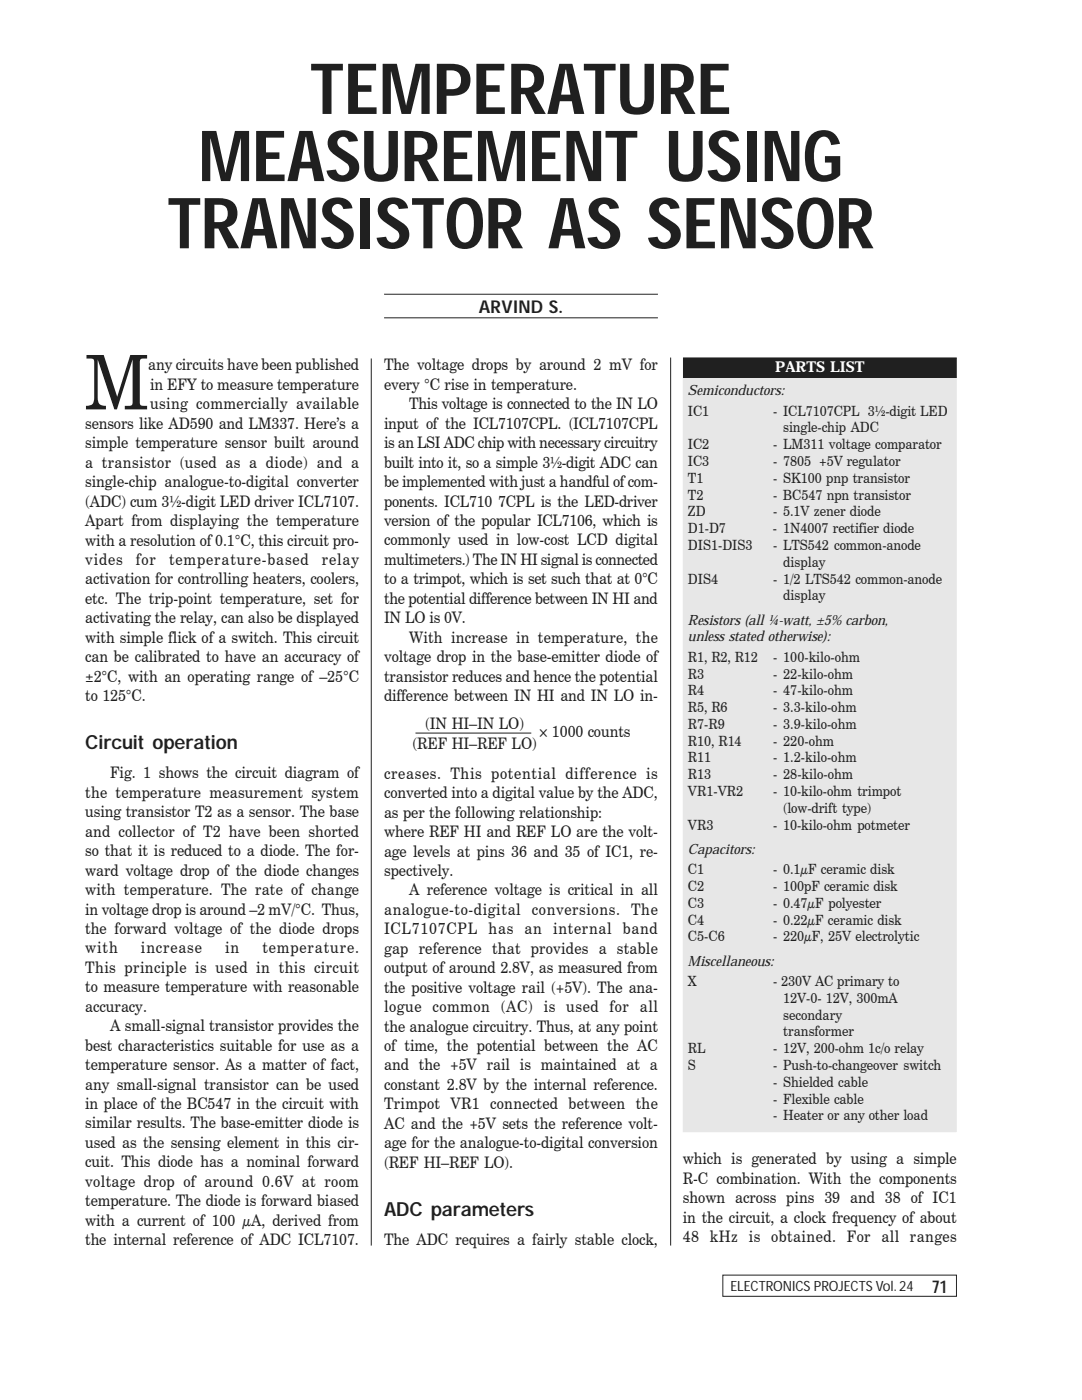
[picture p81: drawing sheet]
<svg xmlns="http://www.w3.org/2000/svg" width="216mm" height="279mm" viewBox="0 0 216 279" stroke-linecap="round" stroke-linejoin="round" font-family="sans-serif">
<defs><g id="words">
<text font-size="15" fill="#231f20" x="17" y="81.7">M</text>
<g font-size="14.1" fill="#231f20">
<text x="61.9" y="22.7">TEMPERATURE</text>
<text x="39.7" y="36.1">MEASUREMENT USING</text>
<text x="33.4" y="49.6">TRANSISTOR AS SENSOR</text>
</g>
<g font-size="3.9" fill="#231f20">
<text x="17" y="149.5">Circuit operation</text>
<text x="76.6" y="242.6">ADC parameters</text>
</g>
<g font-size="3.5" fill="#231f20">
<text x="95.6" y="62.4">ARVIND S.</text>
<text x="186" y="258">71</text>
</g>
<g font-size="3.2" fill="#231f20">
<text x="29.6" y="73.9">any circuits have been published</text>
<text x="30" y="77.8">in EFY to measure temperature</text>
<text x="76.6" y="73.9">The voltage drops by around 2 mV for</text>
<text x="76.6" y="77.8">every °C rise in temperature.</text>
<text x="30" y="81.7">using commercially available</text>
<text x="81.6" y="81.7">This voltage is connected to the IN LO</text>
<text x="17" y="85.6">sensors like AD590 and LM337. Here’s a</text>
<text x="17" y="89.5">simple temperature sensor built around</text>
<text x="76.6" y="85.6">input of the ICL7107CPL. (ICL7107CPL</text>
<text x="76.6" y="89.5">is an LSI ADC chip with necessary circuitry</text>
<text x="17" y="93.3">a transistor (used as a diode) and a</text>
<text x="76.6" y="93.3">built into it, so a simple 3½-digit ADC can</text>
<text x="17" y="97.2">single-chip analogue-to-digital converter</text>
<text x="17" y="101.1">(ADC) cum 3½-digit LED driver ICL7107.</text>
<text x="76.6" y="97.2">be implemented with just a handful of com-</text>
<text x="76.6" y="101.1">ponents. ICL710 7CPL is the LED-driver</text>
<text x="17" y="105">Apart from displaying the temperature</text>
<text x="76.6" y="105">version of the popular ICL7106, which is</text>
<text x="17" y="108.9">with a resolution of 0.1°C, this circuit pro-</text>
<text x="17" y="112.7">vides</text>
<text x="27.1" y="112.7">for</text>
<text x="33.7" y="112.7">temperature-based</text>
<text x="64.2" y="112.7">relay</text>
<text x="76.6" y="108.9">commonly used in low-cost LCD digital</text>
<text x="76.6" y="112.7">multimeters.) The IN HI signal is connected</text>
<text x="17" y="116.6">activation for controlling heaters, coolers,</text>
<text x="76.6" y="116.6">to a trimpot, which is set such that at 0°C</text>
<text x="17" y="120.5">etc. The trip-point temperature, set for</text>
<text x="17" y="124.4">activating the relay, can also be displayed</text>
<text x="76.6" y="120.5">the potential difference between IN HI and</text>
<text x="76.6" y="124.4">IN LO is 0V.</text>
<text x="17" y="128.3">with simple flick of a switch. This circuit</text>
<text x="81.6" y="128.3">With increase in temperature, the</text>
<text x="17" y="132.1">can be calibrated to have an accuracy of</text>
<text x="17" y="136">±2°C, with an operating range of –25°C</text>
<text x="76.6" y="132.1">voltage drop in the base-emitter diode of</text>
<text x="76.6" y="136">transistor reduces and hence the potential</text>
<text x="17" y="139.9">to 125°C.</text>
<text x="76.6" y="139.9">difference between IN HI and IN LO in-</text>
<text x="82.3" y="149.4">(REF HI–REF LO)</text>
<text x="84.9" y="145.5">(IN HI–IN LO)</text>
<text x="107.6" y="147.2">× 1000 counts</text>
<text x="22" y="155.4">Fig. 1 shows the circuit diagram of</text>
<text x="76.6" y="155.4">creases. This potential difference is</text>
<text x="17" y="159.2">the temperature measurement system</text>
<text x="76.6" y="159.3">converted into a digital value by the ADC,</text>
<text x="17" y="163.1">using transistor T2 as a sensor. The base</text>
<text x="17" y="167">and collector of T2 have been shorted</text>
<text x="76.6" y="163.2">as per the following relationship:</text>
<text x="76.6" y="167.1">where REF HI and REF LO are the volt-</text>
<text x="17" y="170.9">so that it is reduced to a diode. The for-</text>
<text x="76.6" y="171">age levels at pins 36 and 35 of IC1, re-</text>
<text x="17" y="174.8">ward voltage drop of the diode changes</text>
<text x="17" y="178.6">with temperature. The rate of change</text>
<text x="76.6" y="174.8">spectively.</text>
<text x="81.6" y="178.7">A reference voltage is critical in all</text>
<text x="17" y="182.5">in voltage drop is around –2 mV/°C. Thus,</text>
<text x="76.6" y="182.6">analogue-to-digital conversions. The</text>
<text x="17" y="186.4">the forward voltage of the diode drops</text>
<text x="17" y="190.3">with</text>
<text x="28.1" y="190.3">increase</text>
<text x="44.9" y="190.3">in</text>
<text x="52.4" y="190.3">temperature.</text>
<text x="76.6" y="186.5">ICL7107CPL</text>
<text x="76.6" y="190.4">gap reference that provides a stable</text>
<text x="97.5" y="186.5">has</text>
<text x="104.7" y="186.5">an</text>
<text x="110.4" y="186.5">internal</text>
<text x="124.3" y="186.5">band</text>
<text x="17" y="194.2">This principle is used in this circuit</text>
<text x="76.6" y="194.2">output of around 2.8V, as measured from</text>
<text x="17" y="198">to measure temperature with reasonable</text>
<text x="17" y="201.9">accuracy.</text>
<text x="76.6" y="198.1">the positive voltage rail (+5V). The ana-</text>
<text x="76.6" y="202">logue common (AC) is used for all</text>
<text x="17" y="209.7">best characteristics suitable for use as a</text>
<text x="22" y="205.8">A small-signal transistor provides the</text>
<text x="76.6" y="205.9">the analogue circuitry. Thus, at any point</text>
<text x="76.6" y="209.8">of time, the potential between the AC</text>
<text x="17" y="213.6">temperature sensor. As a matter of fact,</text>
<text x="76.6" y="213.6">and the +5V rail is maintained at a</text>
<text x="17" y="217.4">any small-signal transistor can be used</text>
<text x="17" y="221.3">in place of the BC547 in the circuit with</text>
<text x="76.6" y="217.5">constant 2.8V by the internal reference.</text>
<text x="76.6" y="221.4">Trimpot VR1 connected between the</text>
<text x="17" y="225.2">similar results. The base-emitter diode is</text>
<text x="76.6" y="225.3">AC and the +5V sets the reference volt-</text>
<text x="17" y="229.1">used as the sensing element in this cir-</text>
<text x="17" y="233">cuit. This diode has a nominal forward</text>
<text x="76.6" y="229.2">age for the analogue-to-digital conversion</text>
<text x="76.6" y="233">(REF HI–REF LO).</text>
<text x="136.3" y="232.3">which is generated by using a simple</text>
<text x="17" y="236.8">voltage drop of around 0.6V at room</text>
<text x="136.3" y="236.2">R-C combination. With the components</text>
<text x="17" y="240.7">temperature. The diode is forward biased</text>
<text x="17" y="244.6">with a current of 100 μA, derived from</text>
<text x="136.3" y="240.1">shown across pins 39 and 38 of IC1</text>
<text x="136.3" y="244">in the circuit, a clock frequency of about</text>
<text x="17" y="248.5">the internal reference of ADC ICL7107.</text>
<text x="76.6" y="248.5">The ADC requires a fairly stable clock,</text>
<text x="136.3" y="247.9">48 kHz is obtained. For all ranges</text>
</g>
<text font-size="3" fill="#fff" x="154.7" y="74.2">PARTS LIST</text>
<g font-size="2.8" fill="#231f20">
<text x="137.3" y="78.9">Semiconductors:</text>
<text x="137.3" y="82.9">IC1</text>
<text x="154.3" y="82.9">- ICL7107CPL 3½-digit LED</text>
<text x="137.3" y="89.6">IC2</text>
<text x="154.3" y="89.6">- LM311 voltage comparator</text>
<text x="156.3" y="86.3">single-chip ADC</text>
<text x="137.3" y="93">IC3</text>
<text x="154.3" y="93">- 7805 +5V regulator</text>
<text x="137.3" y="96.3">T1</text>
<text x="137.3" y="99.7">T2</text>
<text x="154.3" y="96.3">- SK100 pnp transistor</text>
<text x="154.3" y="99.7">- BC547 npn transistor</text>
<text x="137.3" y="103.1">ZD</text>
<text x="137.3" y="106.4">D1-D7</text>
<text x="154.2" y="106.4">- 1N4007 rectifier diode</text>
<text x="154.3" y="103.1">- 5.1V zener diode</text>
<text x="137.3" y="109.8">DIS1-DIS3</text>
<text x="154.3" y="109.8">- LTS542 common-anode</text>
<text x="156.3" y="113.1">display</text>
<text x="137.3" y="116.5">DIS4</text>
<text x="154.3" y="116.5">- 1/2 LTS542 common-anode</text>
<text x="156.3" y="119.8">display</text>
<text x="137.3" y="124.7">Resistors (all ¼-watt, ±5% carbon,</text>
<text x="137.3" y="128">unless stated otherwise):</text>
<text x="137.3" y="132.1">R1, R2, R12</text>
<text x="137.3" y="135.4">R3</text>
<text x="154.3" y="135.4">- 22-kilo-ohm</text>
<text x="154.3" y="132.1">- 100-kilo-ohm</text>
<text x="137.3" y="138.8">R4</text>
<text x="137.3" y="142.1">R5, R6</text>
<text x="154.3" y="138.8">- 47-kilo-ohm</text>
<text x="154.3" y="142.1">- 3.3-kilo-ohm</text>
<text x="137.3" y="145.5">R7-R9</text>
<text x="137.3" y="148.8">R10, R14</text>
<text x="154.3" y="145.5">- 3.9-kilo-ohm</text>
<text x="154.3" y="148.8">- 220-ohm</text>
<text x="137.3" y="152.2">R11</text>
<text x="137.3" y="155.5">R13</text>
<text x="154.3" y="155.5">- 28-kilo-ohm</text>
<text x="154.3" y="152.2">- 1.2-kilo-ohm</text>
<text x="137.3" y="158.9">VR1-VR2</text>
<text x="154.3" y="158.9">- 10-kilo-ohm trimpot</text>
<text x="137.3" y="165.6">VR3</text>
<text x="154.3" y="165.6">- 10-kilo-ohm potmeter</text>
<text x="156.3" y="162.2">(low-drift type)</text>
<text x="137.3" y="170.4">Capacitors:</text>
<text x="137.3" y="174.5">C1</text>
<text x="137.3" y="177.8">C2</text>
<text x="154.3" y="177.8">- 100pF ceramic disk</text>
<text x="154.3" y="174.5">- 0.1μF ceramic disk</text>
<text x="137.3" y="181.2">C3</text>
<text x="137.3" y="184.5">C4</text>
<text x="154.3" y="184.5">- 0.22μF ceramic disk</text>
<text x="154.3" y="181.2">- 0.47μF polyester</text>
<text x="137.3" y="187.9">C5-C6</text>
<text x="154.3" y="187.9">- 220μF, 25V electrolytic</text>
<text x="137.3" y="192.7">Miscellaneous:</text>
<text x="137.3" y="196.8">X</text>
<text x="154.3" y="196.8">- 230V AC primary to</text>
<text x="156.3" y="200.2">12V-0- 12V, 300mA</text>
<text x="156.3" y="203.5">secondary</text>
<text x="156.3" y="206.9">transformer</text>
<text x="137.3" y="210.2">RL</text>
<text x="137.3" y="213.6">S</text>
<text x="154.3" y="210.2">- 12V, 200-ohm 1c/o relay</text>
<text x="154.3" y="213.6">- Push-to-changeover switch</text>
<text x="154.3" y="216.9">- Shielded cable</text>
<text x="154.3" y="220.3">- Flexible cable</text>
<text x="154.3" y="223.6">- Heater or any other load</text>
<text x="145.7" y="257.7">ELECTRONICS PROJECTS Vol. 24</text>
</g>
</g></defs>
<path d="M76.6 58.7h54.7M76.6 63.4h54.7M82.9 146.3h23.1M144.2 254.5h46.7v4.2h-46.7z" fill="none" stroke="#231f20" stroke-width=".2"/>
<path d="M80.5 141.9h46.1v8.9h-46.1z" fill="none" stroke="#fff" stroke-width=".2"/>
<path d="M136.4 71.4h54.4v154.4h-54.4z" fill="#e6e7e8"/>
<path d="M136.4 71.4h54.4v154.4h-54.4z" fill="none" stroke="#e6e7e8" stroke-width=".2"/>
<path d="M136.4 71.4h54.4v3.9h-54.4z" fill="#231f20"/>
<path d="M74.1 71.5v177.1M133.8 71.4v177.2M136.4 71.4h54.4v3.9h-54.4z" fill="none" stroke="#231f20" stroke-width=".2"/>
<use href="#words"/>
</svg>
